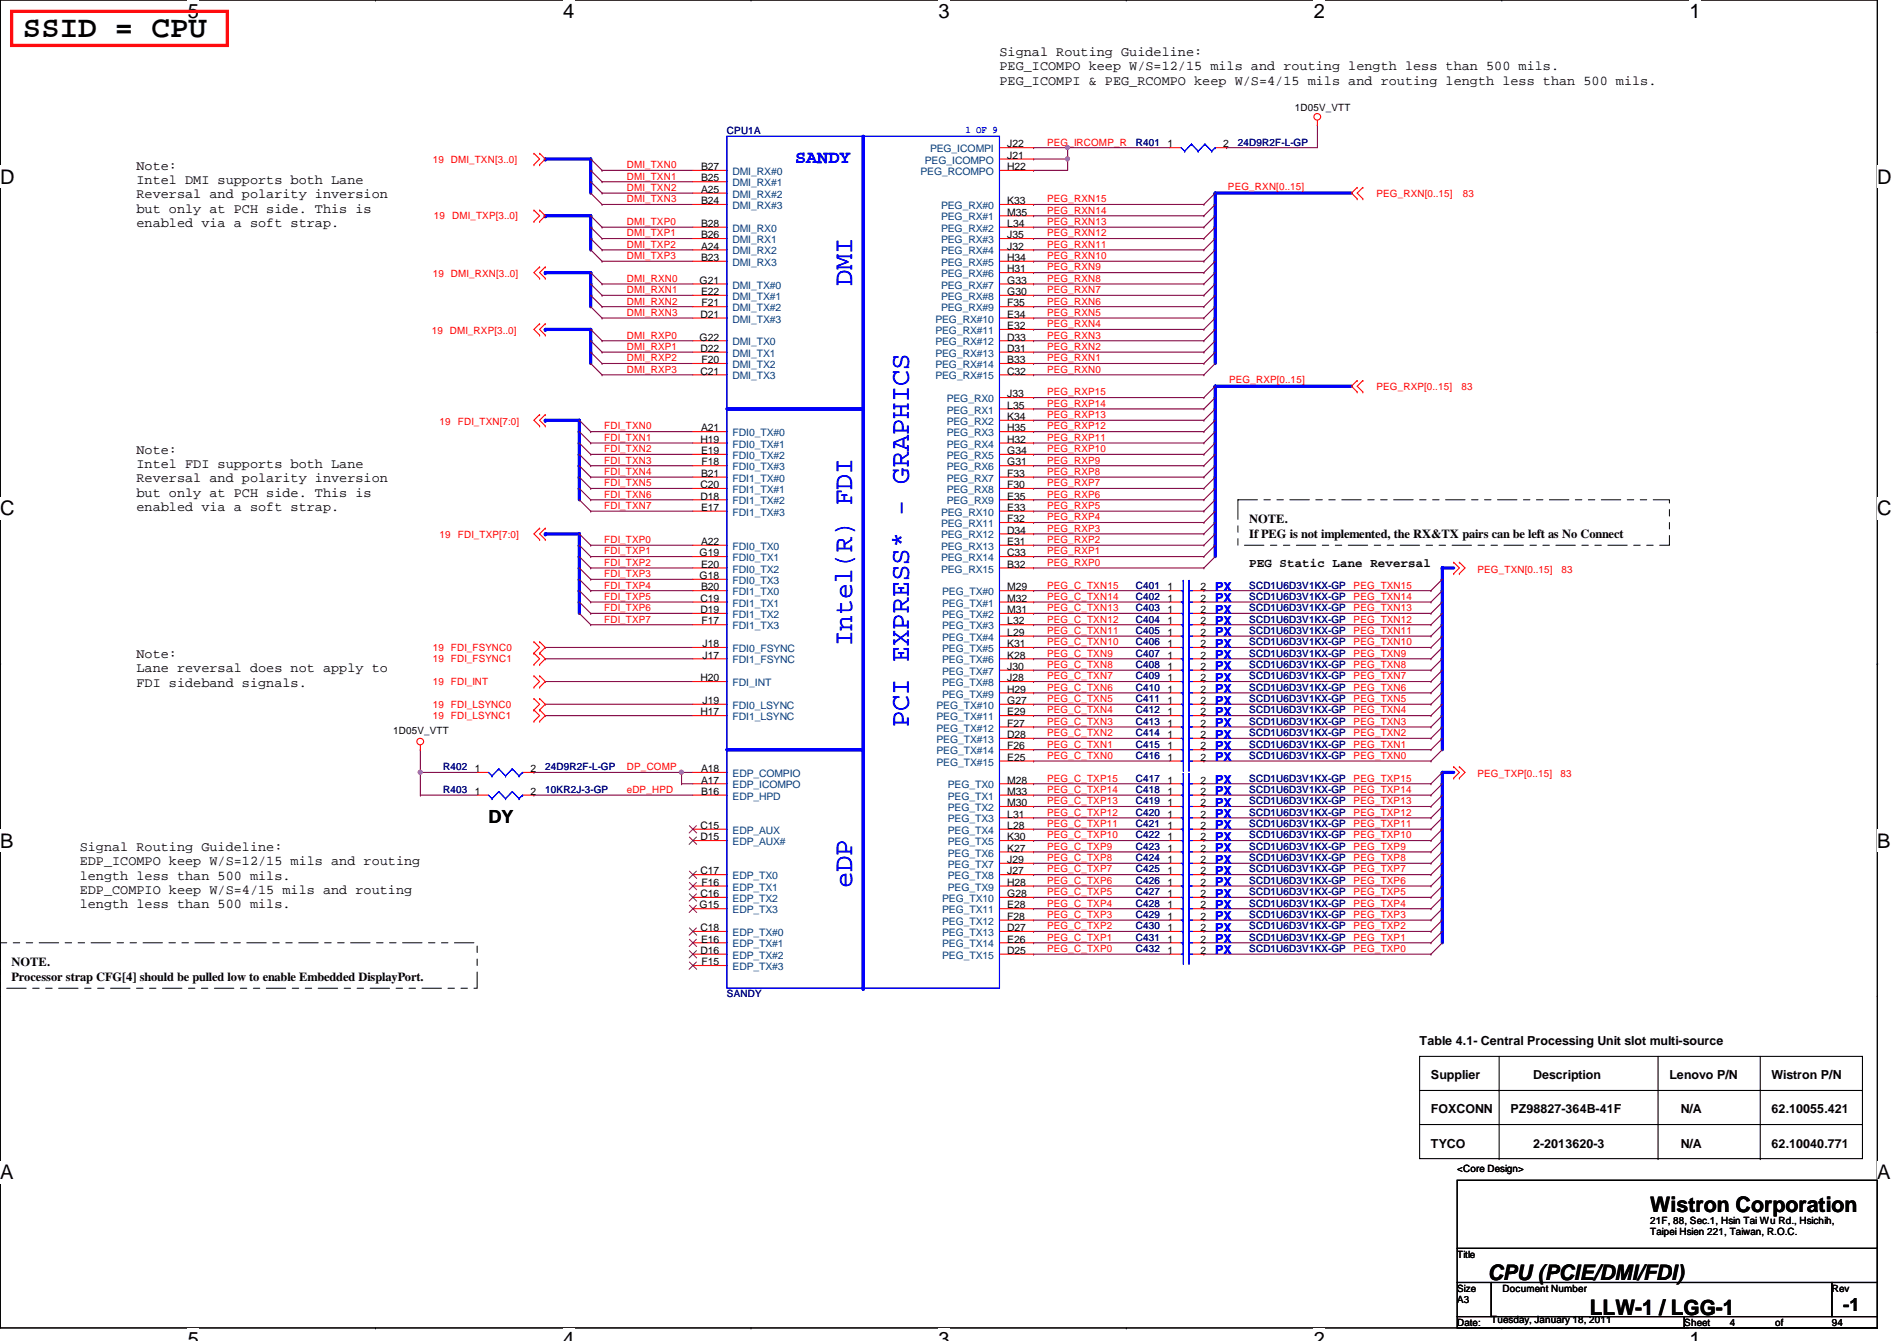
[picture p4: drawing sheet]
<svg xmlns="http://www.w3.org/2000/svg" width="297mm" height="210mm" viewBox="0 0 297 210" stroke-linecap="round" stroke-linejoin="round" font-family="sans-serif">
<defs><g id="words">
<text font-size="4.8" x="3.6" y="5.8">SSID = CPU</text>
<g font-size="4.2" fill="#00f">
<text x="133.4" y="44.8" transform="rotate(-90 133.4 44.8)">DMI</text>
<text x="133.4" y="101.2" transform="rotate(-90 133.4 101.2)">Intel(R) FDI</text>
<text x="142.3" y="113.8" transform="rotate(-90 142.3 113.8)">PCI EXPRESS* - GRAPHICS</text>
<text x="133.4" y="139" transform="rotate(-90 133.4 139)">eDP</text>
</g>
<g font-size="3.3">
<text x="258.4" y="189.7">Wistron Corporation</text>
<text x="233" y="200.4">CPU (PCIE/DMI/FDI)</text>
<text x="249" y="205.8">LLW-1 / LGG-1</text>
</g>
<g font-size="3.1">
<text x="29.4" y="2.8">5</text>
<text x="88.2" y="2.8">4</text>
<text x="147" y="2.8">3</text>
<text x="205.7" y="2.8">2</text>
<text x="264.5" y="2.8">1</text>
<text x="0" y="28.7">D</text>
<text x="294" y="28.7">D</text>
<text x="0" y="80.7">C</text>
<text x="294" y="80.7">C</text>
<text x="0" y="132.7">B</text>
<text x="294" y="132.7">B</text>
<text x="0" y="184.6">A</text>
<text x="294" y="184.6">A</text>
<text x="29.4" y="210.7">5</text>
<text x="88.2" y="210.7">4</text>
<text x="147" y="210.7">3</text>
<text x="205.7" y="210.7">2</text>
<text x="264.5" y="210.7">1</text>
</g>
<text font-size="2.8" fill="#00f" x="124.5" y="25.5">SANDY</text>
<g font-size="2.8">
<text x="76.5" y="128.9">DY</text>
<text x="288.6" y="205.1">-1</text>
</g>
<g font-size="2.1">
<text x="156.5" y="8.8">Signal Routing Guideline:</text>
<text x="156.5" y="11">PEG_ICOMPO keep W/S=12/15 mils and routing length less than 500 mils.</text>
<text x="156.5" y="13.3">PEG_ICOMPI &amp; PEG_RCOMPO keep W/S=4/15 mils and routing length less than 500 mils.</text>
<text x="21.4" y="26.5">Note:</text>
<text x="21.4" y="28.8">Intel DMI supports both Lane</text>
<text x="21.4" y="31">Reversal and polarity inversion</text>
<text x="21.4" y="33.3">but only at PCH side. This is</text>
<text x="21.4" y="35.5">enabled via a soft strap.</text>
<text x="21.4" y="71">Note:</text>
<text x="21.4" y="73.2">Intel FDI supports both Lane</text>
<text x="21.4" y="75.5">Reversal and polarity inversion</text>
<text x="21.4" y="77.7">but only at PCH side. This is</text>
<text x="21.4" y="80">enabled via a soft strap.</text>
<text x="21.4" y="103">Note:</text>
<text x="21.4" y="105.2">Lane reversal does not apply to</text>
<text x="21.4" y="107.5">FDI sideband signals.</text>
<text x="12.5" y="133.2">Signal Routing Guideline:</text>
<text x="12.5" y="135.5">EDP_ICOMPO keep W/S=12/15 mils and routing</text>
<text x="12.5" y="137.7">length less than 500 mils.</text>
<text x="12.5" y="140">EDP_COMPIO keep W/S=4/15 mils and routing</text>
<text x="12.5" y="142.2">length less than 500 mils.</text>
</g>
<g font-size="1.9">
<text x="195.6" y="81.8">NOTE.</text>
<text x="195.6" y="84.2">If PEG is not implemented, the RX&amp;TX pairs can be left as No Connect</text>
<text x="195.6" y="88.7">PEG Static Lane Reversal</text>
<text x="1.8" y="151.2">NOTE.</text>
<text x="1.8" y="153.5">Processor strap CFG[4] should be pulled low to enable Embedded DisplayPort.</text>
<text x="222.3" y="163.6">Table 4.1- Central Processing Unit slot multi-source</text>
<text x="224.1" y="169">Supplier</text>
<text x="240.1" y="169">Description</text>
<text x="261.4" y="169">Lenovo P/N</text>
<text x="277.4" y="169">Wistron P/N</text>
<text x="224.1" y="174.3">FOXCONN</text>
<text x="224.1" y="179.6">TYCO</text>
<text x="236.5" y="174.3">PZ98827-364B-41F</text>
<text x="240.1" y="179.6">2-2013620-3</text>
<text x="263.2" y="174.3">N/A</text>
<text x="263.2" y="179.6">N/A</text>
<text x="277.4" y="174.3">62.10055.421</text>
<text x="277.4" y="179.6">62.10040.771</text>
</g>
<g font-size="1.9" fill="#00f">
<text x="190.3" y="92.5">PX</text>
<text x="190.3" y="94.3">PX</text>
<text x="190.3" y="99.6">PX</text>
<text x="190.3" y="101.4">PX</text>
<text x="190.3" y="96.1">PX</text>
<text x="190.3" y="97.8">PX</text>
<text x="190.3" y="103.2">PX</text>
<text x="190.3" y="104.9">PX</text>
<text x="190.3" y="106.7">PX</text>
<text x="190.3" y="108.5">PX</text>
<text x="190.3" y="110.3">PX</text>
<text x="190.3" y="112.1">PX</text>
<text x="190.3" y="113.8">PX</text>
<text x="190.3" y="115.6">PX</text>
<text x="190.3" y="117.4">PX</text>
<text x="190.3" y="119.2">PX</text>
<text x="190.3" y="122.7">PX</text>
<text x="190.3" y="124.5">PX</text>
<text x="190.3" y="128.1">PX</text>
<text x="190.3" y="129.8">PX</text>
<text x="190.3" y="131.6">PX</text>
<text x="190.3" y="126.3">PX</text>
<text x="190.3" y="133.4">PX</text>
<text x="190.3" y="135.2">PX</text>
<text x="190.3" y="136.9">PX</text>
<text x="190.3" y="138.7">PX</text>
<text x="190.3" y="140.5">PX</text>
<text x="190.3" y="142.3">PX</text>
<text x="190.3" y="147.6">PX</text>
<text x="190.3" y="149.4">PX</text>
<text x="190.3" y="144.1">PX</text>
<text x="190.3" y="145.8">PX</text>
</g>
<g font-size="1.6">
<text x="202.7" y="17.4">1D05V_VTT</text>
<text x="157.7" y="23.1">J22</text>
<text x="182.8" y="23.1">1</text>
<text x="191.5" y="23.1">2</text>
<text x="109.8" y="26.6">B27</text>
<text x="109.8" y="28.4">B25</text>
<text x="157.7" y="24.8">J21</text>
<text x="157.7" y="26.6">H22</text>
<text x="109.8" y="30.2">A25</text>
<text x="109.8" y="32">B24</text>
<text x="109.8" y="35.5">B28</text>
<text x="157.7" y="32">K33</text>
<text x="157.7" y="33.7">M35</text>
<text x="157.7" y="35.5">L34</text>
<text x="109.8" y="37.3">B26</text>
<text x="109.8" y="39.1">A24</text>
<text x="109.8" y="40.9">B23</text>
<text x="157.7" y="37.3">J35</text>
<text x="157.7" y="39.1">J32</text>
<text x="157.7" y="40.9">H34</text>
<text x="109.6" y="44.4">G21</text>
<text x="109.8" y="46.2">E22</text>
<text x="109.9" y="48">F21</text>
<text x="157.7" y="42.6">H31</text>
<text x="157.7" y="44.4">G33</text>
<text x="157.7" y="46.2">G30</text>
<text x="157.7" y="48">F35</text>
<text x="109.6" y="53.3">G22</text>
<text x="109.7" y="49.7">D21</text>
<text x="157.7" y="49.7">E34</text>
<text x="157.7" y="51.5">E32</text>
<text x="157.7" y="53.3">D33</text>
<text x="109.7" y="55.1">D22</text>
<text x="109.7" y="58.6">C21</text>
<text x="109.9" y="56.9">F20</text>
<text x="157.7" y="55.1">D31</text>
<text x="157.7" y="56.9">B33</text>
<text x="157.7" y="58.6">C32</text>
<text x="157.7" y="62.2">J33</text>
<text x="157.7" y="64">L35</text>
<text x="157.7" y="65.7">K34</text>
<text x="109.7" y="69.3">H19</text>
<text x="109.8" y="67.5">A21</text>
<text x="109.8" y="71.1">E19</text>
<text x="157.7" y="67.5">H35</text>
<text x="157.7" y="69.3">H32</text>
<text x="157.7" y="71.1">G34</text>
<text x="109.7" y="76.4">C20</text>
<text x="109.8" y="74.6">B21</text>
<text x="109.9" y="72.9">F18</text>
<text x="157.7" y="72.9">G31</text>
<text x="157.7" y="74.6">F33</text>
<text x="157.7" y="76.4">F30</text>
<text x="109.7" y="78.2">D18</text>
<text x="109.8" y="80">E17</text>
<text x="157.7" y="78.2">E35</text>
<text x="157.7" y="80">E33</text>
<text x="157.7" y="81.7">F32</text>
<text x="157.7" y="83.5">D34</text>
<text x="109.6" y="87.1">G19</text>
<text x="109.8" y="85.3">A22</text>
<text x="109.8" y="88.9">E20</text>
<text x="157.7" y="85.3">E31</text>
<text x="157.7" y="87.1">C33</text>
<text x="157.7" y="88.9">B32</text>
<text x="109.6" y="90.6">G18</text>
<text x="109.7" y="94.2">C19</text>
<text x="109.7" y="96">D19</text>
<text x="109.8" y="92.4">B20</text>
<text x="157.7" y="92.4">M29</text>
<text x="157.7" y="94.2">M32</text>
<text x="157.7" y="96">M31</text>
<text x="182.8" y="92.4">1</text>
<text x="182.8" y="94.2">1</text>
<text x="182.8" y="96">1</text>
<text x="188" y="92.4">2</text>
<text x="188" y="94.2">2</text>
<text x="188" y="96">2</text>
<text x="109.9" y="97.7">F17</text>
<text x="110" y="101.3">J18</text>
<text x="157.7" y="97.7">L32</text>
<text x="157.7" y="99.5">L29</text>
<text x="157.7" y="101.3">K31</text>
<text x="182.8" y="99.5">1</text>
<text x="182.8" y="101.3">1</text>
<text x="182.8" y="97.7">1</text>
<text x="188" y="99.5">2</text>
<text x="188" y="101.3">2</text>
<text x="188" y="97.7">2</text>
<text x="109.7" y="106.6">H20</text>
<text x="110" y="103.1">J17</text>
<text x="157.7" y="103.1">K28</text>
<text x="157.7" y="104.9">J30</text>
<text x="157.7" y="106.6">J28</text>
<text x="182.8" y="103.1">1</text>
<text x="182.8" y="104.9">1</text>
<text x="182.8" y="106.6">1</text>
<text x="188" y="103.1">2</text>
<text x="188" y="104.9">2</text>
<text x="188" y="106.6">2</text>
<text x="109.7" y="112">H17</text>
<text x="110" y="110.2">J19</text>
<text x="157.7" y="108.4">H29</text>
<text x="157.7" y="110.2">G27</text>
<text x="157.7" y="112">E29</text>
<text x="157.7" y="113.7">F27</text>
<text x="182.8" y="108.4">1</text>
<text x="182.8" y="110.2">1</text>
<text x="182.8" y="112">1</text>
<text x="182.8" y="113.7">1</text>
<text x="188" y="108.4">2</text>
<text x="188" y="110.2">2</text>
<text x="188" y="112">2</text>
<text x="188" y="113.7">2</text>
<text x="61.5" y="114.9">1D05V_VTT</text>
<text x="157.7" y="115.5">D28</text>
<text x="157.7" y="117.3">F26</text>
<text x="157.7" y="119.1">E25</text>
<text x="182.8" y="115.5">1</text>
<text x="182.8" y="117.3">1</text>
<text x="182.8" y="119.1">1</text>
<text x="188" y="115.5">2</text>
<text x="188" y="117.3">2</text>
<text x="188" y="119.1">2</text>
<text x="74.4" y="124.4">1</text>
<text x="74.4" y="120.9">1</text>
<text x="83.1" y="124.4">2</text>
<text x="83.1" y="120.9">2</text>
<text x="109.8" y="120.9">A18</text>
<text x="109.8" y="124.4">B16</text>
<text x="109.8" y="122.6">A17</text>
<text x="157.7" y="122.6">M28</text>
<text x="157.7" y="124.4">M33</text>
<text x="182.8" y="122.6">1</text>
<text x="182.8" y="124.4">1</text>
<text x="188" y="122.6">2</text>
<text x="188" y="124.4">2</text>
<text x="109.7" y="129.8">C15</text>
<text x="109.7" y="131.5">D15</text>
<text x="157.7" y="126.2">M30</text>
<text x="157.7" y="128">L31</text>
<text x="157.7" y="129.8">L28</text>
<text x="157.7" y="131.5">K30</text>
<text x="182.8" y="128">1</text>
<text x="182.8" y="129.8">1</text>
<text x="182.8" y="131.5">1</text>
<text x="182.8" y="126.2">1</text>
<text x="188" y="128">2</text>
<text x="188" y="129.8">2</text>
<text x="188" y="131.5">2</text>
<text x="188" y="126.2">2</text>
<text x="109.7" y="136.9">C17</text>
<text x="157.7" y="133.3">K27</text>
<text x="157.7" y="135.1">J29</text>
<text x="157.7" y="136.9">J27</text>
<text x="182.8" y="133.3">1</text>
<text x="182.8" y="135.1">1</text>
<text x="182.8" y="136.9">1</text>
<text x="188" y="133.3">2</text>
<text x="188" y="135.1">2</text>
<text x="188" y="136.9">2</text>
<text x="109.6" y="142.2">G15</text>
<text x="109.7" y="140.4">C16</text>
<text x="109.9" y="138.6">F16</text>
<text x="157.7" y="138.6">H28</text>
<text x="157.7" y="140.4">G28</text>
<text x="157.7" y="142.2">E28</text>
<text x="157.7" y="144">F28</text>
<text x="182.8" y="138.6">1</text>
<text x="182.8" y="140.4">1</text>
<text x="182.8" y="142.2">1</text>
<text x="182.8" y="144">1</text>
<text x="188" y="138.6">2</text>
<text x="188" y="140.4">2</text>
<text x="188" y="142.2">2</text>
<text x="188" y="144">2</text>
<text x="109.7" y="145.8">C18</text>
<text x="109.7" y="149.3">D16</text>
<text x="109.8" y="147.5">E16</text>
<text x="157.7" y="145.8">D27</text>
<text x="157.7" y="147.5">E26</text>
<text x="157.7" y="149.3">D25</text>
<text x="182.8" y="147.5">1</text>
<text x="182.8" y="149.3">1</text>
<text x="182.8" y="145.8">1</text>
<text x="188" y="147.5">2</text>
<text x="188" y="149.3">2</text>
<text x="188" y="145.8">2</text>
<text x="109.9" y="151.1">F15</text>
<text x="228.2" y="183.5">&lt;Core Design&gt;</text>
<text x="258.4" y="191.5">21F, 88, Sec.1, Hsin Tai Wu Rd., Hsichih,</text>
<text x="228.2" y="196.8">Title</text>
<text x="258.4" y="193.3">Taipei Hsien 221, Taiwan, R.O.C.</text>
<text x="228.2" y="202.2">Size</text>
<text x="228.2" y="204">A3</text>
<text x="235.3" y="202.2">Document Number</text>
<text x="286.8" y="202.2">Rev</text>
<text x="228.2" y="207.5">Date:</text>
<text x="233.5" y="207.1">Tuesday, January 18, 2011</text>
<text x="263.7" y="207.5">Sheet</text>
<text x="270.8" y="207.5">4</text>
<text x="278" y="207.5">of</text>
<text x="286.8" y="207.5">94</text>
</g>
<g font-size="1.6" fill="#000080">
<text x="113.8" y="21">CPU1A</text>
<text x="177.8" y="22.8">R401</text>
<text x="193.8" y="22.8">24D9R2F-L-GP</text>
<text x="177.8" y="92.1">C401</text>
<text x="177.8" y="93.9">C402</text>
<text x="177.8" y="95.7">C403</text>
<text x="195.6" y="92.1">SCD1U6D3V1KX-GP</text>
<text x="195.6" y="93.9">SCD1U6D3V1KX-GP</text>
<text x="195.6" y="95.7">SCD1U6D3V1KX-GP</text>
<text x="177.8" y="99.2">C405</text>
<text x="177.8" y="101">C406</text>
<text x="177.8" y="97.5">C404</text>
<text x="195.6" y="99.2">SCD1U6D3V1KX-GP</text>
<text x="195.6" y="101">SCD1U6D3V1KX-GP</text>
<text x="195.6" y="97.5">SCD1U6D3V1KX-GP</text>
<text x="177.8" y="102.8">C407</text>
<text x="177.8" y="104.6">C408</text>
<text x="177.8" y="106.3">C409</text>
<text x="195.6" y="102.8">SCD1U6D3V1KX-GP</text>
<text x="195.6" y="104.6">SCD1U6D3V1KX-GP</text>
<text x="195.6" y="106.3">SCD1U6D3V1KX-GP</text>
<text x="177.8" y="108.1">C410</text>
<text x="177.8" y="109.9">C411</text>
<text x="177.8" y="111.7">C412</text>
<text x="177.8" y="113.5">C413</text>
<text x="195.6" y="108.1">SCD1U6D3V1KX-GP</text>
<text x="195.6" y="109.9">SCD1U6D3V1KX-GP</text>
<text x="195.6" y="111.7">SCD1U6D3V1KX-GP</text>
<text x="195.6" y="113.5">SCD1U6D3V1KX-GP</text>
<text x="177.8" y="115.2">C414</text>
<text x="177.8" y="117">C415</text>
<text x="177.8" y="118.8">C416</text>
<text x="195.6" y="115.2">SCD1U6D3V1KX-GP</text>
<text x="195.6" y="117">SCD1U6D3V1KX-GP</text>
<text x="195.6" y="118.8">SCD1U6D3V1KX-GP</text>
<text x="69.4" y="124.1">R403</text>
<text x="69.4" y="120.6">R402</text>
<text x="85.4" y="124.1">10KR2J-3-GP</text>
<text x="85.4" y="120.6">24D9R2F-L-GP</text>
<text x="177.8" y="122.3">C417</text>
<text x="177.8" y="124.1">C418</text>
<text x="177.8" y="125.9">C419</text>
<text x="195.6" y="122.3">SCD1U6D3V1KX-GP</text>
<text x="195.6" y="124.1">SCD1U6D3V1KX-GP</text>
<text x="195.6" y="125.9">SCD1U6D3V1KX-GP</text>
<text x="177.8" y="127.7">C420</text>
<text x="177.8" y="129.5">C421</text>
<text x="177.8" y="131.2">C422</text>
<text x="195.6" y="127.7">SCD1U6D3V1KX-GP</text>
<text x="195.6" y="129.5">SCD1U6D3V1KX-GP</text>
<text x="195.6" y="131.2">SCD1U6D3V1KX-GP</text>
<text x="177.8" y="133">C423</text>
<text x="177.8" y="134.8">C424</text>
<text x="177.8" y="136.6">C425</text>
<text x="195.6" y="133">SCD1U6D3V1KX-GP</text>
<text x="195.6" y="134.8">SCD1U6D3V1KX-GP</text>
<text x="195.6" y="136.6">SCD1U6D3V1KX-GP</text>
<text x="177.8" y="138.3">C426</text>
<text x="177.8" y="140.1">C427</text>
<text x="177.8" y="141.9">C428</text>
<text x="177.8" y="143.7">C429</text>
<text x="195.6" y="138.3">SCD1U6D3V1KX-GP</text>
<text x="195.6" y="140.1">SCD1U6D3V1KX-GP</text>
<text x="195.6" y="141.9">SCD1U6D3V1KX-GP</text>
<text x="195.6" y="143.7">SCD1U6D3V1KX-GP</text>
<text x="177.8" y="147.2">C431</text>
<text x="177.8" y="149">C432</text>
<text x="177.8" y="145.5">C430</text>
<text x="195.6" y="147.2">SCD1U6D3V1KX-GP</text>
<text x="195.6" y="149">SCD1U6D3V1KX-GP</text>
<text x="195.6" y="145.5">SCD1U6D3V1KX-GP</text>
<text x="113.8" y="156.1">SANDY</text>
</g>
<g font-size="1.6" fill="#004080">
<text x="145.6" y="23.8">PEG_ICOMPI</text>
<text x="114.7" y="27.4">DMI_RX#0</text>
<text x="114.7" y="29.2">DMI_RX#1</text>
<text x="144.1" y="27.4">PEG_RCOMPO</text>
<text x="144.8" y="25.6">PEG_ICOMPO</text>
<text x="114.7" y="30.9">DMI_RX#2</text>
<text x="114.7" y="32.7">DMI_RX#3</text>
<text x="147.4" y="32.7">PEG_RX#0</text>
<text x="147.4" y="34.5">PEG_RX#1</text>
<text x="114.7" y="36.3">DMI_RX0</text>
<text x="114.7" y="38.1">DMI_RX1</text>
<text x="114.7" y="39.8">DMI_RX2</text>
<text x="114.7" y="41.6">DMI_RX3</text>
<text x="147.4" y="36.3">PEG_RX#2</text>
<text x="147.4" y="38.1">PEG_RX#3</text>
<text x="147.4" y="39.8">PEG_RX#4</text>
<text x="147.4" y="41.6">PEG_RX#5</text>
<text x="114.7" y="45.2">DMI_TX#0</text>
<text x="114.7" y="46.9">DMI_TX#1</text>
<text x="147.4" y="43.4">PEG_RX#6</text>
<text x="147.4" y="45.2">PEG_RX#7</text>
<text x="147.4" y="46.9">PEG_RX#8</text>
<text x="114.7" y="48.7">DMI_TX#2</text>
<text x="114.7" y="50.5">DMI_TX#3</text>
<text x="146.5" y="50.5">PEG_RX#10</text>
<text x="146.5" y="52.3">PEG_RX#11</text>
<text x="147.4" y="48.7">PEG_RX#9</text>
<text x="114.7" y="54.1">DMI_TX0</text>
<text x="114.7" y="55.8">DMI_TX1</text>
<text x="114.7" y="59.4">DMI_TX3</text>
<text x="114.7" y="57.6">DMI_TX2</text>
<text x="146.5" y="54.1">PEG_RX#12</text>
<text x="146.5" y="55.8">PEG_RX#13</text>
<text x="146.5" y="57.6">PEG_RX#14</text>
<text x="146.5" y="59.4">PEG_RX#15</text>
<text x="148.2" y="62.9">PEG_RX0</text>
<text x="148.2" y="64.7">PEG_RX1</text>
<text x="114.7" y="68.3">FDI0_TX#0</text>
<text x="114.7" y="70.1">FDI0_TX#1</text>
<text x="114.7" y="71.8">FDI0_TX#2</text>
<text x="148.2" y="66.5">PEG_RX2</text>
<text x="148.2" y="68.3">PEG_RX3</text>
<text x="148.2" y="70.1">PEG_RX4</text>
<text x="148.2" y="71.8">PEG_RX5</text>
<text x="114.7" y="73.6">FDI0_TX#3</text>
<text x="114.7" y="75.4">FDI1_TX#0</text>
<text x="114.7" y="77.2">FDI1_TX#1</text>
<text x="148.2" y="73.6">PEG_RX6</text>
<text x="148.2" y="75.4">PEG_RX7</text>
<text x="148.2" y="77.2">PEG_RX8</text>
<text x="114.7" y="79">FDI1_TX#2</text>
<text x="114.7" y="80.7">FDI1_TX#3</text>
<text x="147.4" y="80.7">PEG_RX10</text>
<text x="147.4" y="82.5">PEG_RX11</text>
<text x="148.2" y="79">PEG_RX9</text>
<text x="114.7" y="86.1">FDI0_TX0</text>
<text x="114.7" y="87.8">FDI0_TX1</text>
<text x="114.7" y="89.6">FDI0_TX2</text>
<text x="147.4" y="84.3">PEG_RX12</text>
<text x="147.4" y="86.1">PEG_RX13</text>
<text x="147.4" y="87.8">PEG_RX14</text>
<text x="147.4" y="89.6">PEG_RX15</text>
<text x="114.7" y="91.4">FDI0_TX3</text>
<text x="114.7" y="93.2">FDI1_TX0</text>
<text x="114.7" y="95">FDI1_TX1</text>
<text x="147.5" y="93.2">PEG_TX#0</text>
<text x="147.5" y="95">PEG_TX#1</text>
<text x="114.7" y="96.7">FDI1_TX2</text>
<text x="114.7" y="98.5">FDI1_TX3</text>
<text x="147.5" y="96.7">PEG_TX#2</text>
<text x="147.5" y="98.5">PEG_TX#3</text>
<text x="147.5" y="100.3">PEG_TX#4</text>
<text x="114.7" y="102.1">FDI0_FSYNC</text>
<text x="114.7" y="103.8">FDI1_FSYNC</text>
<text x="114.7" y="107.4">FDI_INT</text>
<text x="147.5" y="102.1">PEG_TX#5</text>
<text x="147.5" y="103.8">PEG_TX#6</text>
<text x="147.5" y="105.6">PEG_TX#7</text>
<text x="147.5" y="107.4">PEG_TX#8</text>
<text x="114.7" y="111">FDI0_LSYNC</text>
<text x="114.7" y="112.7">FDI1_LSYNC</text>
<text x="146.6" y="111">PEG_TX#10</text>
<text x="146.6" y="112.7">PEG_TX#11</text>
<text x="147.5" y="109.2">PEG_TX#9</text>
<text x="146.6" y="114.5">PEG_TX#12</text>
<text x="146.6" y="116.3">PEG_TX#13</text>
<text x="146.6" y="118.1">PEG_TX#14</text>
<text x="146.6" y="119.8">PEG_TX#15</text>
<text x="114.7" y="121.6">EDP_COMPIO</text>
<text x="114.7" y="125.2">EDP_HPD</text>
<text x="114.7" y="123.4">EDP_ICOMPO</text>
<text x="148.4" y="123.4">PEG_TX0</text>
<text x="148.4" y="125.2">PEG_TX1</text>
<text x="114.7" y="130.5">EDP_AUX</text>
<text x="148.4" y="127">PEG_TX2</text>
<text x="148.4" y="128.7">PEG_TX3</text>
<text x="148.4" y="130.5">PEG_TX4</text>
<text x="114.7" y="132.3">EDP_AUX#</text>
<text x="114.7" y="137.6">EDP_TX0</text>
<text x="148.4" y="132.3">PEG_TX5</text>
<text x="148.4" y="134.1">PEG_TX6</text>
<text x="148.4" y="135.8">PEG_TX7</text>
<text x="148.4" y="137.6">PEG_TX8</text>
<text x="114.7" y="139.4">EDP_TX1</text>
<text x="114.7" y="141.2">EDP_TX2</text>
<text x="114.7" y="143">EDP_TX3</text>
<text x="147.5" y="141.2">PEG_TX10</text>
<text x="147.5" y="143">PEG_TX11</text>
<text x="148.4" y="139.4">PEG_TX9</text>
<text x="114.7" y="146.5">EDP_TX#0</text>
<text x="114.7" y="148.3">EDP_TX#1</text>
<text x="147.5" y="144.7">PEG_TX12</text>
<text x="147.5" y="146.5">PEG_TX13</text>
<text x="147.5" y="148.3">PEG_TX14</text>
<text x="114.7" y="150.1">EDP_TX#2</text>
<text x="114.7" y="151.8">EDP_TX#3</text>
<text x="147.5" y="150.1">PEG_TX15</text>
</g>
<text font-size="1.6" fill="#00f" x="151.2" y="20.8">1 OF 9</text>
<g font-size="1.6" fill="#f00">
<text x="164" y="22.8">PEG_IRCOMP_R</text>
<text x="67.8" y="25.4">19 DMI_TXN[3..0]</text>
<text x="98.2" y="26.3">DMI_TXN0</text>
<text x="98.2" y="28.1">DMI_TXN1</text>
<text x="98.2" y="29.9">DMI_TXN2</text>
<text x="192.3" y="29.7">PEG_RXN[0..15]</text>
<text x="67.9" y="34.3">19</text>
<text x="70.8" y="34.3">DMI_TXP[3..0]</text>
<text x="98.2" y="31.7">DMI_TXN3</text>
<text x="98.2" y="35.2">DMI_TXP0</text>
<text x="164" y="31.7">PEG_RXN15</text>
<text x="164" y="33.4">PEG_RXN14</text>
<text x="164" y="35.2">PEG_RXN13</text>
<text x="215.5" y="30.8">PEG_RXN[0..15]</text>
<text x="229.1" y="30.8">83</text>
<text x="98.2" y="37">DMI_TXP1</text>
<text x="98.2" y="38.8">DMI_TXP2</text>
<text x="98.2" y="40.6">DMI_TXP3</text>
<text x="164" y="37">PEG_RXN12</text>
<text x="164" y="38.8">PEG_RXN11</text>
<text x="164" y="40.6">PEG_RXN10</text>
<text x="67.8" y="43.4">19 DMI_RXN[3..0]</text>
<text x="98.2" y="44.1">DMI_RXN0</text>
<text x="98.2" y="45.9">DMI_RXN1</text>
<text x="98.2" y="47.7">DMI_RXN2</text>
<text x="164" y="42.3">PEG_RXN9</text>
<text x="164" y="44.1">PEG_RXN8</text>
<text x="164" y="45.9">PEG_RXN7</text>
<text x="164" y="47.7">PEG_RXN6</text>
<text x="67.6" y="52.3">19 DMI_RXP[3..0]</text>
<text x="98.2" y="49.4">DMI_RXN3</text>
<text x="98.2" y="53">DMI_RXP0</text>
<text x="164" y="49.4">PEG_RXN5</text>
<text x="164" y="51.2">PEG_RXN4</text>
<text x="164" y="53">PEG_RXN3</text>
<text x="98.2" y="54.8">DMI_RXP1</text>
<text x="98.2" y="56.6">DMI_RXP2</text>
<text x="98.2" y="58.3">DMI_RXP3</text>
<text x="164" y="54.8">PEG_RXN2</text>
<text x="164" y="56.6">PEG_RXN1</text>
<text x="164" y="58.3">PEG_RXN0</text>
<text x="192.4" y="59.9">PEG_RXP[0..15]</text>
<text x="164" y="61.9">PEG_RXP15</text>
<text x="164" y="63.7">PEG_RXP14</text>
<text x="164" y="65.4">PEG_RXP13</text>
<text x="215.5" y="61">PEG_RXP[0..15]</text>
<text x="228.9" y="61">83</text>
<text x="68.8" y="66.5">19</text>
<text x="71.7" y="66.5">FDI_TXN[7:0]</text>
<text x="94.6" y="67.2">FDI_TXN0</text>
<text x="94.6" y="69">FDI_TXN1</text>
<text x="94.6" y="70.8">FDI_TXN2</text>
<text x="164" y="67.2">PEG_RXP12</text>
<text x="164" y="69">PEG_RXP11</text>
<text x="164" y="70.8">PEG_RXP10</text>
<text x="94.6" y="72.6">FDI_TXN3</text>
<text x="94.6" y="74.3">FDI_TXN4</text>
<text x="94.6" y="76.1">FDI_TXN5</text>
<text x="94.6" y="77.9">FDI_TXN6</text>
<text x="164" y="72.6">PEG_RXP9</text>
<text x="164" y="74.3">PEG_RXP8</text>
<text x="164" y="76.1">PEG_RXP7</text>
<text x="164" y="77.9">PEG_RXP6</text>
<text x="94.6" y="79.7">FDI_TXN7</text>
<text x="164" y="79.7">PEG_RXP5</text>
<text x="164" y="81.4">PEG_RXP4</text>
<text x="164" y="83.2">PEG_RXP3</text>
<text x="68.8" y="84.3">19</text>
<text x="71.7" y="84.3">FDI_TXP[7:0]</text>
<text x="94.6" y="85">FDI_TXP0</text>
<text x="94.6" y="86.8">FDI_TXP1</text>
<text x="94.6" y="88.6">FDI_TXP2</text>
<text x="164" y="85">PEG_RXP2</text>
<text x="164" y="86.8">PEG_RXP1</text>
<text x="164" y="88.6">PEG_RXP0</text>
<text x="231.3" y="89.6">PEG_TXN[0..15]</text>
<text x="244.5" y="89.6">83</text>
<text x="94.6" y="92.1">FDI_TXP4</text>
<text x="94.6" y="93.9">FDI_TXP5</text>
<text x="94.6" y="95.7">FDI_TXP6</text>
<text x="94.6" y="90.3">FDI_TXP3</text>
<text x="164" y="92.1">PEG_C_TXN15</text>
<text x="164" y="93.9">PEG_C_TXN14</text>
<text x="164" y="95.7">PEG_C_TXN13</text>
<text x="212" y="95.7">PEG_TXN13</text>
<text x="212" y="93.9">PEG_TXN14</text>
<text x="212" y="92.1">PEG_TXN15</text>
<text x="67.8" y="101.9">19 FDI_FSYNC0</text>
<text x="94.6" y="97.5">FDI_TXP7</text>
<text x="164" y="101">PEG_C_TXN10</text>
<text x="164" y="97.5">PEG_C_TXN12</text>
<text x="164" y="99.2">PEG_C_TXN11</text>
<text x="212" y="101">PEG_TXN10</text>
<text x="212" y="99.2">PEG_TXN11</text>
<text x="212" y="97.5">PEG_TXN12</text>
<text x="67.8" y="103.7">19 FDI_FSYNC1</text>
<text x="67.8" y="107.2">19 FDI_INT</text>
<text x="164" y="106.3">PEG_C_TXN7</text>
<text x="164" y="102.8">PEG_C_TXN9</text>
<text x="164" y="104.6">PEG_C_TXN8</text>
<text x="212" y="106.3">PEG_TXN7</text>
<text x="212" y="104.6">PEG_TXN8</text>
<text x="212" y="102.8">PEG_TXN9</text>
<text x="67.8" y="110.8">19 FDI_LSYNC0</text>
<text x="67.8" y="112.6">19 FDI_LSYNC1</text>
<text x="164" y="113.5">PEG_C_TXN3</text>
<text x="164" y="109.9">PEG_C_TXN5</text>
<text x="164" y="111.7">PEG_C_TXN4</text>
<text x="164" y="108.1">PEG_C_TXN6</text>
<text x="212" y="113.5">PEG_TXN3</text>
<text x="212" y="111.7">PEG_TXN4</text>
<text x="212" y="109.9">PEG_TXN5</text>
<text x="212" y="108.1">PEG_TXN6</text>
<text x="164" y="118.8">PEG_C_TXN0</text>
<text x="164" y="115.2">PEG_C_TXN2</text>
<text x="164" y="117">PEG_C_TXN1</text>
<text x="212" y="118.8">PEG_TXN0</text>
<text x="212" y="117">PEG_TXN1</text>
<text x="212" y="115.2">PEG_TXN2</text>
<text x="98.2" y="120.6">DP_COMP</text>
<text x="98.2" y="124.1">eDP_HPD</text>
<text x="164" y="122.3">PEG_C_TXP15</text>
<text x="164" y="124.1">PEG_C_TXP14</text>
<text x="164" y="125.9">PEG_C_TXP13</text>
<text x="212" y="122.3">PEG_TXP15</text>
<text x="212" y="124.1">PEG_TXP14</text>
<text x="212" y="125.9">PEG_TXP13</text>
<text x="231.3" y="121.6">PEG_TXP[0..15]</text>
<text x="244.3" y="121.6">83</text>
<text x="164" y="131.2">PEG_C_TXP10</text>
<text x="164" y="127.7">PEG_C_TXP12</text>
<text x="164" y="129.5">PEG_C_TXP11</text>
<text x="212" y="127.7">PEG_TXP12</text>
<text x="212" y="129.5">PEG_TXP11</text>
<text x="212" y="131.2">PEG_TXP10</text>
<text x="164" y="136.6">PEG_C_TXP7</text>
<text x="164" y="133">PEG_C_TXP9</text>
<text x="164" y="134.8">PEG_C_TXP8</text>
<text x="212" y="133">PEG_TXP9</text>
<text x="212" y="134.8">PEG_TXP8</text>
<text x="212" y="136.6">PEG_TXP7</text>
<text x="164" y="143.7">PEG_C_TXP3</text>
<text x="164" y="140.1">PEG_C_TXP5</text>
<text x="164" y="141.9">PEG_C_TXP4</text>
<text x="164" y="138.3">PEG_C_TXP6</text>
<text x="212" y="138.3">PEG_TXP6</text>
<text x="212" y="140.1">PEG_TXP5</text>
<text x="212" y="141.9">PEG_TXP4</text>
<text x="212" y="143.7">PEG_TXP3</text>
<text x="164" y="149">PEG_C_TXP0</text>
<text x="164" y="145.5">PEG_C_TXP2</text>
<text x="164" y="147.2">PEG_C_TXP1</text>
<text x="212" y="145.5">PEG_TXP2</text>
<text x="212" y="147.2">PEG_TXP1</text>
<text x="212" y="149">PEG_TXP0</text>
</g>
</g></defs>
<path d="M0 0h294v207.9h-294z" fill="none" stroke="#000" stroke-width=".17"/>
<g fill="#fff">
<path d="M29.4 0h1.8v3.5h-1.8z"/>
<path d="M29.4 207.9h1.8v2h-1.8z"/>
</g>
<path d="M58.8 0h.1M58.8 207.9h.1" fill="none" stroke="#000" stroke-width=".17"/>
<g fill="#fff">
<path d="M88.2 0h1.7v3.5h-1.7z"/>
<path d="M88.2 207.9h1.7v2h-1.7z"/>
</g>
<path d="M117.6 0h.1M117.6 207.9h.1" fill="none" stroke="#000" stroke-width=".17"/>
<g fill="#fff">
<path d="M147 0h1.7v3.5h-1.7z"/>
<path d="M147 207.9h1.7v2h-1.7z"/>
</g>
<path d="M176.4 0h.1M176.4 207.9h.1" fill="none" stroke="#000" stroke-width=".17"/>
<g fill="#fff">
<path d="M205.7 0h1.8v3.5h-1.8z"/>
<path d="M205.7 207.9h1.8v2h-1.8z"/>
</g>
<path d="M235.2 0h.1M235.2 207.9h.1" fill="none" stroke="#000" stroke-width=".17"/>
<g fill="#fff">
<path d="M264.5 0h1.8v3.5h-1.8z"/>
<path d="M264.5 207.9h1.8v2h-1.8z"/>
<path d="M0 26h2.3v3.4h-2.3z"/>
<path d="M294 26h2.2v3.4h-2.2z"/>
<path d="M0 77.9h2.3v3.5h-2.3z"/>
<path d="M294 77.9h2.2v3.5h-2.2z"/>
</g>
<path d="M0 51.9h.1M294 51.9h.1" fill="none" stroke="#000" stroke-width=".17"/>
<g fill="#fff">
<path d="M0 129.9h2.1v3.4h-2.1z"/>
<path d="M294 129.9h2v3.4h-2z"/>
</g>
<path d="M0 103.9h.1M294 103.9h.1" fill="none" stroke="#000" stroke-width=".17"/>
<path d="M0 103.9h.1M294 103.9h.1" fill="none" stroke="#000" stroke-width=".16"/>
<g fill="#fff">
<path d="M0 181.8h2.1v3.5h-2.1z"/>
<path d="M294 181.8h2v3.5h-2z"/>
</g>
<path d="M0 155.9h.1M294 155.9h.1" fill="none" stroke="#000" stroke-width=".17"/>
<path d="M225.8 88.9h1.8" fill="none" stroke="#00f" stroke-width=".51"/>
<circle cx="225.8" cy="88.9" r=".25" fill="#00f"/>
<g fill="none" stroke="#800040" stroke-width=".17">
<path d="M161.8 23.1h.1M161.8 23.1h5.4M167.2 24.9h.1M167.2 24.9v1.8M161.8 92.5h.1M161.8 97.8h.1M161.8 94.2h.1M161.8 99.6h.1M161.8 96h.1M161.8 92.5h21.4M161.8 97.8h21.4M161.8 94.2h21.4"/>
<path d="M161.8 99.6h21.4M161.8 96h21.4M161.8 113.8h.1M161.8 101.3h.1M161.8 110.2h.1M161.8 119.1h.1M161.8 106.7h.1M161.8 115.6h.1M161.8 103.1h.1M161.8 112h.1M161.8 108.5h.1M161.8 117.3h.1"/>
<path d="M161.8 104.9h.1M161.8 113.8h21.4M161.8 101.3h21.4M161.8 110.2h21.4M161.8 119.1h21.4M161.8 106.7h21.4M161.8 115.6h21.4M161.8 103.1h21.4M161.8 112h21.4M161.8 108.5h21.4M161.8 117.3h21.4M161.8 104.9h21.4"/>
</g>
<circle cx="167.1" cy="24.9" r=".32" fill="#f0f"/>
<circle cx="167.1" cy="24.9" r=".32" fill="none" stroke="#f0f" stroke-width=".17"/>
<g fill="none" stroke="#800040" stroke-width=".17">
<path d="M161.8 24.9h.1M161.8 26.7h.1M161.8 24.9h5.4M161.8 26.7h5.4M161.8 49.8h.1M161.8 51.6h.1M161.8 53.3h.1M161.8 55.1h.1M161.8 56.9h.1M161.8 58.7h.1M161.8 49.8h26.7M161.8 51.6h26.7"/>
<path d="M161.8 53.3h26.7M161.8 55.1h26.7M161.8 56.9h26.7M161.8 58.7h26.7M161.8 80h.1M161.8 81.8h.1M161.8 83.6h.1M161.8 85.3h.1M161.8 87.1h.1M161.8 80h26.7M161.8 81.8h26.7M161.8 83.6h26.7"/>
<path d="M161.8 85.3h26.7M161.8 87.1h26.7"/>
</g>
<path d="M190.3 30.2h21.3" fill="none" stroke="#00f" stroke-width=".51"/>
<circle cx="190.3" cy="30.2" r=".25" fill="#00f"/>
<g fill="none" stroke="#800040" stroke-width=".17">
<path d="M161.8 32h.1M161.8 33.8h.1M161.8 35.6h.1M161.8 37.3h.1M161.8 39.1h.1M161.8 32h26.7M161.8 33.8h26.7M161.8 35.6h26.7M161.8 37.3h26.7M161.8 39.1h26.7M161.8 40.9h.1M161.8 42.7h.1"/>
<path d="M161.8 44.4h.1M161.8 40.9h26.7M161.8 42.7h26.7M161.8 44.4h26.7M161.8 62.2h.1M161.8 64h.1M161.8 65.8h.1M161.8 67.6h.1M161.8 69.3h.1M161.8 71.1h.1M161.8 72.9h.1M161.8 74.7h.1"/>
<path d="M161.8 76.5h.1M161.8 62.2h26.7M161.8 64h26.7M161.8 65.8h26.7M161.8 67.6h26.7M161.8 69.3h26.7M161.8 71.1h26.7M161.8 72.9h26.7M161.8 74.7h26.7M161.8 76.5h26.7M161.8 88.9h.1M161.8 88.9h26.7"/>
</g>
<path d="M190.3 60.5h21.3" fill="none" stroke="#00f" stroke-width=".51"/>
<circle cx="190.3" cy="60.5" r=".25" fill="#00f"/>
<path d="M161.8 46.2h.1M161.8 48h.1M161.8 46.2h26.7M161.8 48h26.7M161.8 78.2h.1M161.8 78.2h26.7" fill="none" stroke="#800040" stroke-width=".17"/>
<path d="M190.3 55.1v1.8" fill="none" stroke="#00f" stroke-width=".51"/>
<circle cx="190.3" cy="55.1" r=".25" fill="#00f"/>
<path d="M225.8 96v1.8" fill="none" stroke="#00f" stroke-width=".51"/>
<circle cx="225.8" cy="96" r=".25" fill="#00f"/>
<path d="M167.2 23.1h.1M167.2 23.1h16" fill="none" stroke="#800040" stroke-width=".17"/>
<circle cx="167.1" cy="23.1" r=".32" fill="#f0f"/>
<circle cx="167.1" cy="23.1" r=".32" fill="none" stroke="#f0f" stroke-width=".17"/>
<g fill="none" stroke="#800040" stroke-width=".17">
<path d="M188.5 99.6h.1M188.5 97.8h.1M188.5 96h.1M188.5 94.2h.1M188.5 92.5h.1M188.5 99.6h35.6M188.5 97.8h35.6M188.5 96h35.6M188.5 94.2h35.6M188.5 92.5h35.6M188.5 119.1h.1M188.5 117.3h.1"/>
<path d="M188.5 115.6h.1M188.5 113.8h.1M188.5 112h.1M188.5 110.2h.1M188.5 108.5h.1M188.5 106.7h.1M188.5 104.9h.1M188.5 103.1h.1M188.5 101.3h.1M188.5 119.1h35.6M188.5 117.3h35.6M188.5 115.6h35.6"/>
<path d="M188.5 113.8h35.6M188.5 112h35.6M188.5 110.2h35.6M188.5 108.5h35.6M188.5 106.7h35.6M188.5 104.9h35.6M188.5 103.1h35.6M188.5 101.3h35.6M161.8 122.7h.1M161.8 131.6h.1M161.8 128h.1M161.8 136.9h.1"/>
<path d="M161.8 124.5h.1M161.8 133.3h.1M161.8 129.8h.1M161.8 138.7h.1M161.8 126.2h.1M161.8 135.1h.1M161.8 122.7h21.4M161.8 131.6h21.4M161.8 128h21.4M161.8 136.9h21.4M161.8 124.5h21.4M161.8 133.3h21.4"/>
<path d="M161.8 129.8h21.4M161.8 138.7h21.4M161.8 126.2h21.4M161.8 135.1h21.4M188.5 122.7h.1M188.5 124.5h.1M188.5 126.2h.1M188.5 128h.1M188.5 129.8h.1M188.5 131.6h.1M188.5 133.3h.1M188.5 135.1h.1"/>
<path d="M188.5 136.9h.1M188.5 138.7h.1M188.5 122.7h35.6M188.5 131.6h35.6M188.5 128h35.6M188.5 136.9h35.6M188.5 124.5h35.6M188.5 133.3h35.6M188.5 129.8h35.6M188.5 138.7h35.6M188.5 126.2h35.6M188.5 135.1h35.6"/>
<path d="M161.8 144h.1M161.8 140.5h.1M161.8 149.4h.1M161.8 145.8h.1M161.8 142.2h.1M161.8 147.6h.1M161.8 144h21.4M161.8 140.5h21.4M161.8 149.4h21.4M161.8 145.8h21.4M161.8 142.2h21.4M161.8 147.6h21.4"/>
<path d="M188.5 140.5h.1M188.5 142.2h.1M188.5 144h.1M188.5 145.8h.1M188.5 147.6h.1M188.5 149.4h.1M188.5 144h35.6M188.5 140.5h35.6M188.5 149.4h35.6M188.5 145.8h35.6M188.5 142.2h35.6M188.5 147.6h35.6"/>
</g>
<path d="M225.8 115.6v1.7" fill="none" stroke="#00f" stroke-width=".51"/>
<circle cx="225.8" cy="115.6" r=".25" fill="#00f"/>
<path d="M190.3 32v1.8" fill="none" stroke="#00f" stroke-width=".51"/>
<circle cx="190.3" cy="32" r=".25" fill="#00f"/>
<path d="M190.3 40.9v1.8" fill="none" stroke="#00f" stroke-width=".51"/>
<circle cx="190.3" cy="40.9" r=".25" fill="#00f"/>
<path d="M190.3 85.3v1.8" fill="none" stroke="#00f" stroke-width=".51"/>
<circle cx="190.3" cy="85.3" r=".25" fill="#00f"/>
<path d="M190.3 81.8v1.8" fill="none" stroke="#00f" stroke-width=".51"/>
<circle cx="190.3" cy="81.8" r=".25" fill="#00f"/>
<path d="M190.3 71.1v1.8" fill="none" stroke="#00f" stroke-width=".51"/>
<circle cx="190.3" cy="71.1" r=".25" fill="#00f"/>
<path d="M225.8 92.5v1.7" fill="none" stroke="#00f" stroke-width=".51"/>
<circle cx="225.8" cy="92.5" r=".25" fill="#00f"/>
<path d="M225.8 112v1.8" fill="none" stroke="#00f" stroke-width=".51"/>
<circle cx="225.8" cy="112" r=".25" fill="#00f"/>
<path d="M225.8 99.6v1.7" fill="none" stroke="#00f" stroke-width=".51"/>
<circle cx="225.8" cy="99.6" r=".25" fill="#00f"/>
<path d="M225.8 106.7v1.8" fill="none" stroke="#00f" stroke-width=".51"/>
<circle cx="225.8" cy="106.7" r=".25" fill="#00f"/>
<path d="M190.3 37.3v1.8" fill="none" stroke="#00f" stroke-width=".51"/>
<circle cx="190.3" cy="37.3" r=".25" fill="#00f"/>
<path d="M190.3 46.2v1.8" fill="none" stroke="#00f" stroke-width=".51"/>
<circle cx="190.3" cy="46.2" r=".25" fill="#00f"/>
<path d="M190.3 78.2v1.8" fill="none" stroke="#00f" stroke-width=".51"/>
<circle cx="190.3" cy="78.2" r=".25" fill="#00f"/>
<path d="M190.3 65.8v1.8" fill="none" stroke="#00f" stroke-width=".51"/>
<circle cx="190.3" cy="65.8" r=".25" fill="#00f"/>
<path d="M190.3 51.6v1.7" fill="none" stroke="#00f" stroke-width=".51"/>
<circle cx="190.3" cy="51.6" r=".25" fill="#00f"/>
<path d="M206.3 19.6h.1M206.3 19.6v3.5h-14.2M167.2 23.1h.1M167.2 23.1v1.8M192.1 23.1h.1M106.7 120.9h.1M106.7 120.9h1.8" fill="none" stroke="#800040" stroke-width=".17"/>
<circle cx="106.7" cy="120.9" r=".32" fill="#f0f"/>
<circle cx="106.7" cy="120.9" r=".32" fill="none" stroke="#f0f" stroke-width=".17"/>
<g fill="none" stroke="#800040" stroke-width=".17">
<path d="M92.5 92.5h.1M92.5 94.2h.1M92.5 92.5h16M92.5 94.2h16M65.8 124.5h.1M65.8 120.9h.1M65.8 124.5h8.9M65.8 120.9v3.6M83.6 120.9h.1M83.6 124.5h.1M83.6 120.9h23.1M83.6 124.5h24.9"/>
<path d="M106.7 122.7h.1M106.7 120.9h.1M106.7 122.7h1.8M106.7 120.9v1.8"/>
</g>
<path d="M90.7 71.1v1.8" fill="none" stroke="#00f" stroke-width=".51"/>
<circle cx="90.7" cy="71.1" r=".25" fill="#00f"/>
<path d="M90.7 67.6v1.7" fill="none" stroke="#00f" stroke-width=".51"/>
<circle cx="90.7" cy="67.6" r=".25" fill="#00f"/>
<path d="M90.7 87.1v1.8" fill="none" stroke="#00f" stroke-width=".51"/>
<circle cx="90.7" cy="87.1" r=".25" fill="#00f"/>
<path d="M90.7 94.2v1.8" fill="none" stroke="#00f" stroke-width=".51"/>
<circle cx="90.7" cy="94.2" r=".25" fill="#00f"/>
<path d="M85.4 24.9h7.1" fill="none" stroke="#00f" stroke-width=".51"/>
<circle cx="85.4" cy="24.9" r=".25" fill="#00f"/>
<path d="M85.4 33.8h7.1" fill="none" stroke="#00f" stroke-width=".51"/>
<circle cx="85.4" cy="33.8" r=".25" fill="#00f"/>
<path d="M92.5 28.4v1.8" fill="none" stroke="#00f" stroke-width=".51"/>
<circle cx="92.5" cy="28.4" r=".25" fill="#00f"/>
<path d="M92.5 37.3v1.8" fill="none" stroke="#00f" stroke-width=".51"/>
<circle cx="92.5" cy="37.3" r=".25" fill="#00f"/>
<path d="M85.4 42.7h7.1" fill="none" stroke="#00f" stroke-width=".51"/>
<circle cx="85.4" cy="42.7" r=".25" fill="#00f"/>
<path d="M92.5 46.2v1.8" fill="none" stroke="#00f" stroke-width=".51"/>
<circle cx="92.5" cy="46.2" r=".25" fill="#00f"/>
<path d="M85.4 51.6h7.1" fill="none" stroke="#00f" stroke-width=".51"/>
<circle cx="85.4" cy="51.6" r=".25" fill="#00f"/>
<path d="M92.5 55.1v1.8" fill="none" stroke="#00f" stroke-width=".51"/>
<circle cx="92.5" cy="55.1" r=".25" fill="#00f"/>
<g fill="none" stroke="#800040" stroke-width=".17">
<path d="M94.3 26.7h.1M94.3 28.4h.1M94.3 30.2h.1M94.3 32h.1M94.3 35.6h.1M94.3 37.3h.1M94.3 39.1h.1M94.3 26.7h14.2M94.3 28.4h14.2M94.3 30.2h14.2M94.3 32h14.2M94.3 35.6h14.2"/>
<path d="M94.3 37.3h14.2M94.3 39.1h14.2M94.3 40.9h.1M94.3 44.4h.1M94.3 46.2h.1M94.3 48h.1M94.3 49.8h.1M94.3 53.3h.1M94.3 55.1h.1M94.3 56.9h.1M94.3 58.7h.1M94.3 40.9h14.2"/>
<path d="M94.3 44.4h14.2M94.3 46.2h14.2M94.3 48h14.2M94.3 49.8h14.2M94.3 53.3h14.2M94.3 55.1h14.2M94.3 56.9h14.2M94.3 58.7h14.2"/>
</g>
<path d="M90.7 76.5v1.7" fill="none" stroke="#00f" stroke-width=".51"/>
<circle cx="90.7" cy="76.5" r=".25" fill="#00f"/>
<path d="M92.5 96h.1M92.5 96h16" fill="none" stroke="#800040" stroke-width=".17"/>
<path d="M85.4 65.8h5.3" fill="none" stroke="#00f" stroke-width=".51"/>
<circle cx="85.4" cy="65.8" r=".25" fill="#00f"/>
<g fill="none" stroke="#800040" stroke-width=".17">
<path d="M92.5 67.6h.1M92.5 69.3h.1M92.5 72.9h.1M92.5 74.7h.1M92.5 76.5h.1M92.5 78.2h.1M92.5 71.1h.1M92.5 67.6h16M92.5 69.3h16M92.5 72.9h16M92.5 74.7h16M92.5 76.5h16"/>
<path d="M92.5 78.2h16M92.5 71.1h16M92.5 97.8h.1M92.5 80h.1M92.5 85.3h.1M92.5 97.8h16M92.5 80h16M92.5 85.3h16"/>
</g>
<path d="M85.4 83.6h5.3" fill="none" stroke="#00f" stroke-width=".51"/>
<circle cx="85.4" cy="83.6" r=".25" fill="#00f"/>
<g fill="none" stroke="#800040" stroke-width=".17">
<path d="M92.5 87.1h.1M92.5 88.9h.1M92.5 90.7h.1M92.5 87.1h16M92.5 88.9h16M92.5 90.7h16M85.4 101.3h.1M85.4 103.1h.1M85.4 106.7h.1M85.4 110.2h.1M85.4 112h.1M85.4 101.3h23.1"/>
<path d="M85.4 103.1h23.1M85.4 106.7h23.1M85.4 110.2h23.1M85.4 112h23.1"/>
</g>
<path d="M225.8 88.9v1.8" fill="none" stroke="#00f" stroke-width=".51"/>
<circle cx="225.8" cy="88.9" r=".25" fill="#00f"/>
<path d="M225.8 90.7v1.8" fill="none" stroke="#00f" stroke-width=".51"/>
<circle cx="225.8" cy="90.7" r=".25" fill="#00f"/>
<path d="M225.8 113.8v1.8" fill="none" stroke="#00f" stroke-width=".51"/>
<circle cx="225.8" cy="113.8" r=".25" fill="#00f"/>
<path d="M225.8 110.2v1.8" fill="none" stroke="#00f" stroke-width=".51"/>
<circle cx="225.8" cy="110.2" r=".25" fill="#00f"/>
<path d="M225.8 108.5v1.7" fill="none" stroke="#00f" stroke-width=".51"/>
<circle cx="225.8" cy="108.5" r=".25" fill="#00f"/>
<path d="M225.8 101.3v1.8" fill="none" stroke="#00f" stroke-width=".51"/>
<circle cx="225.8" cy="101.3" r=".25" fill="#00f"/>
<path d="M225.8 104.9v1.8" fill="none" stroke="#00f" stroke-width=".51"/>
<circle cx="225.8" cy="104.9" r=".25" fill="#00f"/>
<path d="M225.8 103.1v1.8" fill="none" stroke="#00f" stroke-width=".51"/>
<circle cx="225.8" cy="103.1" r=".25" fill="#00f"/>
<path d="M225.8 97.8v1.8" fill="none" stroke="#00f" stroke-width=".51"/>
<circle cx="225.8" cy="97.8" r=".25" fill="#00f"/>
<path d="M225.8 94.2v1.8" fill="none" stroke="#00f" stroke-width=".51"/>
<circle cx="225.8" cy="94.2" r=".25" fill="#00f"/>
<path d="M190.3 30.2v1.8" fill="none" stroke="#00f" stroke-width=".51"/>
<circle cx="190.3" cy="30.2" r=".25" fill="#00f"/>
<path d="M190.3 35.6v1.7" fill="none" stroke="#00f" stroke-width=".51"/>
<circle cx="190.3" cy="35.6" r=".25" fill="#00f"/>
<path d="M190.3 33.8v1.8" fill="none" stroke="#00f" stroke-width=".51"/>
<circle cx="190.3" cy="33.8" r=".25" fill="#00f"/>
<path d="M190.3 39.1v1.8" fill="none" stroke="#00f" stroke-width=".51"/>
<circle cx="190.3" cy="39.1" r=".25" fill="#00f"/>
<path d="M190.3 44.4v1.8" fill="none" stroke="#00f" stroke-width=".51"/>
<circle cx="190.3" cy="44.4" r=".25" fill="#00f"/>
<path d="M190.3 42.7v1.7" fill="none" stroke="#00f" stroke-width=".51"/>
<circle cx="190.3" cy="42.7" r=".25" fill="#00f"/>
<path d="M190.3 80v1.8" fill="none" stroke="#00f" stroke-width=".51"/>
<circle cx="190.3" cy="80" r=".25" fill="#00f"/>
<path d="M190.3 83.6v1.7" fill="none" stroke="#00f" stroke-width=".51"/>
<circle cx="190.3" cy="83.6" r=".25" fill="#00f"/>
<path d="M190.3 74.7v1.8" fill="none" stroke="#00f" stroke-width=".51"/>
<circle cx="190.3" cy="74.7" r=".25" fill="#00f"/>
<path d="M190.3 72.9v1.8" fill="none" stroke="#00f" stroke-width=".51"/>
<circle cx="190.3" cy="72.9" r=".25" fill="#00f"/>
<path d="M190.3 76.5v1.7" fill="none" stroke="#00f" stroke-width=".51"/>
<circle cx="190.3" cy="76.5" r=".25" fill="#00f"/>
<path d="M190.3 69.3v1.8" fill="none" stroke="#00f" stroke-width=".51"/>
<circle cx="190.3" cy="69.3" r=".25" fill="#00f"/>
<path d="M190.3 67.6v1.7" fill="none" stroke="#00f" stroke-width=".51"/>
<circle cx="190.3" cy="67.6" r=".25" fill="#00f"/>
<path d="M190.3 62.2v1.8" fill="none" stroke="#00f" stroke-width=".51"/>
<circle cx="190.3" cy="62.2" r=".25" fill="#00f"/>
<path d="M190.3 60.5v1.7" fill="none" stroke="#00f" stroke-width=".51"/>
<circle cx="190.3" cy="60.5" r=".25" fill="#00f"/>
<path d="M190.3 64v1.8" fill="none" stroke="#00f" stroke-width=".51"/>
<circle cx="190.3" cy="64" r=".25" fill="#00f"/>
<path d="M190.3 53.3v1.8" fill="none" stroke="#00f" stroke-width=".51"/>
<circle cx="190.3" cy="53.3" r=".25" fill="#00f"/>
<path d="M190.3 49.8v1.8" fill="none" stroke="#00f" stroke-width=".51"/>
<circle cx="190.3" cy="49.8" r=".25" fill="#00f"/>
<path d="M190.3 48v1.8" fill="none" stroke="#00f" stroke-width=".51"/>
<circle cx="190.3" cy="48" r=".25" fill="#00f"/>
<path d="M90.7 65.8v1.8" fill="none" stroke="#00f" stroke-width=".51"/>
<circle cx="90.7" cy="65.8" r=".25" fill="#00f"/>
<path d="M90.7 69.3v1.8" fill="none" stroke="#00f" stroke-width=".51"/>
<circle cx="90.7" cy="69.3" r=".25" fill="#00f"/>
<path d="M90.7 74.7v1.8" fill="none" stroke="#00f" stroke-width=".51"/>
<circle cx="90.7" cy="74.7" r=".25" fill="#00f"/>
<path d="M90.7 72.9v1.8" fill="none" stroke="#00f" stroke-width=".51"/>
<circle cx="90.7" cy="72.9" r=".25" fill="#00f"/>
<path d="M90.7 83.6v1.7" fill="none" stroke="#00f" stroke-width=".51"/>
<circle cx="90.7" cy="83.6" r=".25" fill="#00f"/>
<path d="M90.7 85.3v1.8" fill="none" stroke="#00f" stroke-width=".51"/>
<circle cx="90.7" cy="85.3" r=".25" fill="#00f"/>
<path d="M90.7 88.9v1.8" fill="none" stroke="#00f" stroke-width=".51"/>
<circle cx="90.7" cy="88.9" r=".25" fill="#00f"/>
<path d="M90.7 92.5v1.7" fill="none" stroke="#00f" stroke-width=".51"/>
<circle cx="90.7" cy="92.5" r=".25" fill="#00f"/>
<path d="M90.7 90.7v1.8" fill="none" stroke="#00f" stroke-width=".51"/>
<circle cx="90.7" cy="90.7" r=".25" fill="#00f"/>
<path d="M92.5 26.7v1.7" fill="none" stroke="#00f" stroke-width=".51"/>
<circle cx="92.5" cy="26.7" r=".25" fill="#00f"/>
<path d="M92.5 24.9v1.8" fill="none" stroke="#00f" stroke-width=".51"/>
<circle cx="92.5" cy="24.9" r=".25" fill="#00f"/>
<path d="M92.5 33.8v1.8" fill="none" stroke="#00f" stroke-width=".51"/>
<circle cx="92.5" cy="33.8" r=".25" fill="#00f"/>
<path d="M92.5 35.6v1.7" fill="none" stroke="#00f" stroke-width=".51"/>
<circle cx="92.5" cy="35.6" r=".25" fill="#00f"/>
<path d="M92.5 42.7v1.7" fill="none" stroke="#00f" stroke-width=".51"/>
<circle cx="92.5" cy="42.7" r=".25" fill="#00f"/>
<path d="M92.5 44.4v1.8" fill="none" stroke="#00f" stroke-width=".51"/>
<circle cx="92.5" cy="44.4" r=".25" fill="#00f"/>
<path d="M92.5 51.6v1.7" fill="none" stroke="#00f" stroke-width=".51"/>
<circle cx="92.5" cy="51.6" r=".25" fill="#00f"/>
<path d="M92.5 53.3v1.8" fill="none" stroke="#00f" stroke-width=".51"/>
<circle cx="92.5" cy="53.3" r=".25" fill="#00f"/>
<path d="M65.8 117.3h.1M65.8 117.3v3.6M65.8 120.9h.1M65.8 120.9h8.9" fill="none" stroke="#800040" stroke-width=".17"/>
<circle cx="65.8" cy="120.9" r=".32" fill="#f0f"/>
<circle cx="65.8" cy="120.9" r=".32" fill="none" stroke="#f0f" stroke-width=".17"/>
<path d="M225.8 120.9h1.8" fill="none" stroke="#00f" stroke-width=".51"/>
<circle cx="225.8" cy="120.9" r=".25" fill="#00f"/>
<path d="M225.8 145.8v1.8" fill="none" stroke="#00f" stroke-width=".51"/>
<circle cx="225.8" cy="145.8" r=".25" fill="#00f"/>
<path d="M225.8 142.2v1.8" fill="none" stroke="#00f" stroke-width=".51"/>
<circle cx="225.8" cy="142.2" r=".25" fill="#00f"/>
<path d="M225.8 133.3v1.8" fill="none" stroke="#00f" stroke-width=".51"/>
<circle cx="225.8" cy="133.3" r=".25" fill="#00f"/>
<path d="M225.8 128v1.8" fill="none" stroke="#00f" stroke-width=".51"/>
<circle cx="225.8" cy="128" r=".25" fill="#00f"/>
<path d="M225.8 144v1.8" fill="none" stroke="#00f" stroke-width=".51"/>
<circle cx="225.8" cy="144" r=".25" fill="#00f"/>
<path d="M225.8 140.5v1.7" fill="none" stroke="#00f" stroke-width=".51"/>
<circle cx="225.8" cy="140.5" r=".25" fill="#00f"/>
<path d="M225.8 138.7v1.8" fill="none" stroke="#00f" stroke-width=".51"/>
<circle cx="225.8" cy="138.7" r=".25" fill="#00f"/>
<path d="M225.8 135.1v1.8" fill="none" stroke="#00f" stroke-width=".51"/>
<circle cx="225.8" cy="135.1" r=".25" fill="#00f"/>
<path d="M225.8 131.6v1.7" fill="none" stroke="#00f" stroke-width=".51"/>
<circle cx="225.8" cy="131.6" r=".25" fill="#00f"/>
<path d="M225.8 129.8v1.8" fill="none" stroke="#00f" stroke-width=".51"/>
<circle cx="225.8" cy="129.8" r=".25" fill="#00f"/>
<path d="M225.8 126.2v1.8" fill="none" stroke="#00f" stroke-width=".51"/>
<circle cx="225.8" cy="126.2" r=".25" fill="#00f"/>
<path d="M225.8 124.5v1.7" fill="none" stroke="#00f" stroke-width=".51"/>
<circle cx="225.8" cy="124.5" r=".25" fill="#00f"/>
<path d="M225.8 120.9v1.8" fill="none" stroke="#00f" stroke-width=".51"/>
<circle cx="225.8" cy="120.9" r=".25" fill="#00f"/>
<path d="M225.8 122.7v1.8" fill="none" stroke="#00f" stroke-width=".51"/>
<circle cx="225.8" cy="122.7" r=".25" fill="#00f"/>
<path d="M225.8 136.9v1.8" fill="none" stroke="#00f" stroke-width=".51"/>
<circle cx="225.8" cy="136.9" r=".25" fill="#00f"/>
<g fill="none" stroke="#f00" stroke-width=".17">
<path d="M206.3 19.6h.1M206.3 18.8v.8M83.6 25.8h.1M83.6 24h.1M83.6 34.7h.1M83.6 32.9h.1M83.6 24l.9 .9-.9 .9M83.6 32.9l.9 .9-.9 .9M84.5 24h.1M84.5 25.8h.1M84.5 32.9h.1M84.5 34.7h.1"/>
<path d="M84.5 24l.9 .9-.9 .9M84.5 32.9l.9 .9-.9 .9M108.5 26.7h5.3M108.5 28.4h5.3M108.5 30.2h5.3M108.5 32h5.3M108.5 35.6h5.3M108.5 37.3h5.3M108.5 39.1h5.3M156.5 23.1h5.3M156.5 26.7h5.3M156.5 32h5.3"/>
<path d="M156.5 35.6h5.3M156.5 37.3h5.3M156.5 39.1h5.3M156.5 24.9h5.3M156.5 33.8h5.3M183.2 23.1h1.8M190.3 23.1h1.8M212.5 29.3h.1M212.5 31.1h.1M212.5 29.3l-.9 .9 .9 .9M213.4 31.1h.1M213.4 29.3h.1"/>
<path d="M213.4 29.3l-.9 .9 .9 .9M84.5 50.7h.1M84.5 52.5h.1M84.5 41.8h.1M84.5 43.6h.1M84.5 50.7l-.9 .9 .9 .9M84.5 41.8l-.9 .9 .9 .9M85.4 50.7h.1M85.4 52.5h.1M85.4 41.8h.1M85.4 43.6h.1M85.4 50.7l-.9 .9 .9 .9"/>
<path d="M85.4 41.8l-.9 .9 .9 .9M108.5 40.9h5.3M108.5 44.4h5.3M108.5 46.2h5.3M108.5 48h5.3M108.5 49.8h5.3M108.5 53.3h5.3M108.5 55.1h5.3M108.5 58.7h5.3M108.5 56.9h5.3M156.5 40.9h5.3M156.5 44.4h5.3"/>
<path d="M156.5 46.2h5.3M156.5 48h5.3M156.5 49.8h5.3M156.5 53.3h5.3M156.5 55.1h5.3M156.5 58.7h5.3M156.5 56.9h5.3M156.5 42.7h5.3M156.5 51.6h5.3M212.5 59.6h.1M212.5 59.6l-.9 .9 .9 .8M213.4 59.6h.1"/>
<path d="M213.4 59.6l-.9 .9 .9 .8M84.5 64.9h.1M84.5 66.7h.1M84.5 64.9l-.9 .9 .9 .9M85.4 64.9h.1M85.4 66.7h.1M85.4 64.9l-.9 .9 .9 .9M108.5 67.6h5.3M108.5 69.3h5.3M108.5 71.1h5.3M108.5 72.9h5.3M108.5 74.7h5.3"/>
<path d="M108.5 76.5h5.3M108.5 78.2h5.3M156.5 67.6h5.3M156.5 69.3h5.3M156.5 71.1h5.3M156.5 72.9h5.3M156.5 74.7h5.3M156.5 76.5h5.3M156.5 78.2h5.3M156.5 62.2h5.3M156.5 64h5.3M156.5 65.8h5.3"/>
<path d="M212.5 61.3h.1M213.4 61.3h.1M84.5 82.7h.1M84.5 84.5h.1M84.5 82.7l-.9 .9 .9 .9M85.4 82.7h.1M85.4 84.5h.1M85.4 82.7l-.9 .9 .9 .9M108.5 92.5h5.3M108.5 94.2h5.3M108.5 80h5.3M108.5 85.3h5.3"/>
<path d="M108.5 87.1h5.3M108.5 88.9h5.3M108.5 90.7h5.3M108.5 96h5.3M108.5 97.8h5.3M156.5 99.6h5.3M156.5 92.5h5.3M156.5 94.2h5.3M156.5 80h5.3M156.5 85.3h5.3M156.5 87.1h5.3M156.5 88.9h5.3"/>
<path d="M156.5 96h5.3M156.5 97.8h5.3M156.5 81.8h5.3M156.5 83.6h5.3M183.2 99.6h1.8M183.2 92.5h1.8M183.2 94.2h1.8M186.7 99.6h1.8M186.7 92.5h1.8M186.7 94.2h1.8M227.6 88h.1M227.6 89.8h.1"/>
<path d="M227.6 88l.9 .9-.9 .9M228.5 88h.1M228.5 89.8h.1M228.5 88l.9 .9-.9 .9M65.8 117.3h.1M65.8 116.6v.7M83.6 102.2h.1M83.6 100.5h.1M83.6 104h.1M83.6 107.6h.1M83.6 105.8h.1M83.6 111.1h.1"/>
<path d="M83.6 109.3h.1M83.6 112.9h.1M83.6 100.5l.9 .8-.9 .9M83.6 102.2l.9 .9-.9 .9M83.6 105.8l.9 .9-.9 .9M83.6 109.3l.9 .9-.9 .9M83.6 111.1l.9 .9-.9 .9M84.5 100.5h.1M84.5 102.2h.1M84.5 104h.1M84.5 105.8h.1M84.5 107.6h.1"/>
<path d="M84.5 109.3h.1M84.5 111.1h.1M84.5 112.9h.1M84.5 100.5l.9 .8-.9 .9M84.5 102.2l.9 .9-.9 .9M84.5 105.8l.9 .9-.9 .9M84.5 109.3l.9 .9-.9 .9M84.5 111.1l.9 .9-.9 .9M108.5 101.3h5.3M108.5 103.1h5.3M108.5 106.7h5.3M108.5 110.2h5.3"/>
<path d="M108.5 112h5.3M156.5 101.3h5.3M156.5 103.1h5.3M156.5 104.9h5.3M156.5 106.7h5.3M156.5 108.5h5.3M156.5 110.2h5.3M156.5 112h5.3M156.5 113.8h5.3M156.5 115.6h5.3M156.5 117.3h5.3M156.5 119.1h5.3"/>
<path d="M183.2 101.3h1.8M183.2 103.1h1.8M183.2 104.9h1.8M183.2 106.7h1.8M183.2 108.5h1.8M186.7 101.3h1.8M186.7 103.1h1.8M186.7 104.9h1.8M186.7 106.7h1.8M186.7 108.5h1.8M74.7 124.5h1.8M81.8 124.5h1.8"/>
<path d="M108.5 122.7h5.3M108.5 129.8h5.3M108.5 131.6h5.3M108.5 136.9h5.3M108.5 124.5h5.3M108.5 138.7h5.3M108.5 120.9h5.3M156.5 128h5.3M156.5 122.7h5.3M156.5 129.8h5.3M156.5 131.6h5.3M156.5 133.3h5.3"/>
<path d="M156.5 135.1h5.3M156.5 136.9h5.3M156.5 124.5h5.3M156.5 126.2h5.3M156.5 138.7h5.3M183.2 128h1.8M183.2 122.7h1.8M183.2 129.8h1.8M183.2 131.6h1.8M183.2 133.3h1.8M183.2 135.1h1.8M183.2 136.9h1.8"/>
<path d="M186.7 128h1.8M186.7 122.7h1.8M186.7 129.8h1.8M186.7 131.6h1.8M186.7 133.3h1.8M186.7 135.1h1.8M186.7 136.9h1.8M227.6 120h.1M227.6 121.8h.1M227.6 120l.9 .9-.9 .9M228.5 120h.1M228.5 121.8h.1"/>
<path d="M228.5 120l.9 .9-.9 .9M108.5 147.6h5.3M108.5 149.4h5.3M108.5 140.5h5.3M108.5 142.2h5.3M108.5 145.8h5.3M108.5 151.1h5.3M156.5 147.6h5.3M156.5 149.4h5.3M156.5 140.5h5.3M156.5 142.2h5.3M156.5 144h5.3"/>
<path d="M156.5 145.8h5.3M183.2 147.6h1.8M183.2 149.4h1.8M186.7 147.6h1.8M186.7 149.4h1.8"/>
<circle cx="206.3" cy="18.3" r=".52"/>
<circle cx="65.8" cy="116.1" r=".52"/>
</g>
<g fill="none" stroke="#800040" stroke-width=".17">
<path d="M92.5 24.9h.1M92.5 26.7h.1M92.5 28.4h.1M92.5 30.2h.1M92.5 33.8h.1M92.5 35.6h.1M92.5 37.3h.1M92.5 39.1h.1M92.5 24.9l1.8 1.8M92.5 26.7l1.8 1.7M92.5 28.4l1.8 1.8M92.5 30.2l1.8 1.8"/>
<path d="M92.5 33.8l1.8 1.8M92.5 35.6l1.8 1.7M92.5 37.3l1.8 1.8M92.5 39.1l1.8 1.8M188.5 32h.1M188.5 33.8h.1M188.5 35.6h.1M188.5 37.3h.1M188.5 39.1h.1M190.3 30.2l-1.8 1.8M190.3 32l-1.8 1.8M190.3 33.8l-1.8 1.8"/>
<path d="M190.3 35.6l-1.8 1.7M190.3 37.3l-1.8 1.8M190.3 39.1l-1.8 1.8M92.5 42.7h.1M92.5 44.4h.1M92.5 46.2h.1M92.5 48h.1M92.5 51.6h.1M92.5 53.3h.1M92.5 55.1h.1M92.5 56.9h.1M92.5 42.7l1.8 1.7"/>
<path d="M92.5 44.4l1.8 1.8M92.5 46.2l1.8 1.8M92.5 48l1.8 1.8M92.5 51.6l1.8 1.7M92.5 53.3l1.8 1.8M92.5 55.1l1.8 1.8M92.5 56.9l1.8 1.8M188.5 42.7h.1M188.5 40.9h.1M188.5 44.4h.1M188.5 46.2h.1M188.5 48h.1"/>
<path d="M188.5 58.7h.1M188.5 56.9h.1M188.5 55.1h.1M188.5 53.3h.1M188.5 51.6h.1M188.5 49.8h.1M190.3 40.9l-1.8 1.8M190.3 42.7l-1.8 1.7M190.3 44.4l-1.8 1.8M190.3 46.2l-1.8 1.8M190.3 56.9l-1.8 1.8M190.3 55.1l-1.8 1.8"/>
<path d="M190.3 53.3l-1.8 1.8M190.3 51.6l-1.8 1.7M190.3 49.8l-1.8 1.8M190.3 48l-1.8 1.8M90.7 65.8h.1M90.7 67.6h.1M90.7 69.3h.1M90.7 71.1h.1M90.7 72.9h.1M90.7 74.7h.1M90.7 76.5h.1M90.7 78.2h.1"/>
<path d="M90.7 65.8l1.8 1.8M90.7 67.6l1.8 1.7M90.7 69.3l1.8 1.8M90.7 71.1l1.8 1.8M90.7 72.9l1.8 1.8M90.7 74.7l1.8 1.8M90.7 76.5l1.8 1.7M90.7 78.2l1.8 1.8M188.5 78.2h.1M188.5 76.5h.1M188.5 74.7h.1M188.5 72.9h.1"/>
<path d="M188.5 71.1h.1M188.5 69.3h.1M188.5 67.6h.1M188.5 65.8h.1M188.5 64h.1M188.5 62.2h.1M190.3 78.2l-1.8 1.8M190.3 76.5l-1.8 1.7M190.3 74.7l-1.8 1.8M190.3 72.9l-1.8 1.8M190.3 71.1l-1.8 1.8M190.3 69.3l-1.8 1.8"/>
<path d="M190.3 67.6l-1.8 1.7M190.3 65.8l-1.8 1.8M190.3 64l-1.8 1.8M190.3 62.2l-1.8 1.8M190.3 60.5l-1.8 1.7M90.7 83.6h.1M90.7 85.3h.1M90.7 87.1h.1M90.7 88.9h.1M90.7 90.7h.1M90.7 92.5h.1M90.7 94.2h.1"/>
<path d="M90.7 96h.1M90.7 83.6l1.8 1.7M90.7 85.3l1.8 1.8M90.7 87.1l1.8 1.8M90.7 88.9l1.8 1.8M90.7 90.7l1.8 1.8M90.7 92.5l1.8 1.7M90.7 94.2l1.8 1.8M90.7 96l1.8 1.8M188.5 85.3h.1M188.5 83.6h.1M188.5 81.8h.1"/>
<path d="M188.5 80h.1M188.5 88.9h.1M188.5 87.1h.1M190.3 83.6l-1.8 1.7M190.3 81.8l-1.8 1.8M190.3 80l-1.8 1.8M190.3 87.1l-1.8 1.8M190.3 85.3l-1.8 1.8M224.1 92.5h.1M224.1 99.6h.1M224.1 97.8h.1M224.1 96h.1"/>
<path d="M224.1 94.2h.1M225.8 90.7l-1.7 1.8M225.8 99.6l-1.7 1.7M225.8 97.8l-1.7 1.8M225.8 96l-1.7 1.8M225.8 94.2l-1.7 1.8M225.8 92.5l-1.7 1.7M224.1 119.1h.1M224.1 117.3h.1M224.1 115.6h.1M224.1 113.8h.1M224.1 112h.1"/>
<path d="M224.1 110.2h.1M224.1 108.5h.1M224.1 106.7h.1M224.1 104.9h.1M224.1 103.1h.1M224.1 101.3h.1M225.8 117.3l-1.7 1.8M225.8 115.6l-1.7 1.7M225.8 113.8l-1.7 1.8M225.8 112l-1.7 1.8M225.8 110.2l-1.7 1.8M225.8 108.5l-1.7 1.7"/>
<path d="M225.8 106.7l-1.7 1.8M225.8 104.9l-1.7 1.8M225.8 103.1l-1.7 1.8M225.8 101.3l-1.7 1.8M224.1 138.7h.1M224.1 136.9h.1M224.1 135.1h.1M224.1 133.3h.1M224.1 131.6h.1M224.1 129.8h.1M224.1 128h.1M224.1 126.2h.1"/>
<path d="M224.1 124.5h.1M224.1 122.7h.1M225.8 138.7l-1.7 1.8M225.8 136.9l-1.7 1.8M225.8 135.1l-1.7 1.8M225.8 133.3l-1.7 1.8M225.8 131.6l-1.7 1.7M225.8 129.8l-1.7 1.8M225.8 128l-1.7 1.8M225.8 126.2l-1.7 1.8M225.8 124.5l-1.7 1.7M225.8 122.7l-1.7 1.8"/>
<path d="M225.8 120.9l-1.7 1.8M224.1 149.4h.1M224.1 147.6h.1M224.1 145.8h.1M224.1 144h.1M224.1 142.2h.1M224.1 140.5h.1M225.8 147.6l-1.7 1.8M225.8 145.8l-1.7 1.8M225.8 144l-1.7 1.8M225.8 142.2l-1.7 1.8M225.8 140.5l-1.7 1.7"/>
</g>
<g fill="none" stroke="#000" stroke-width=".17">
<path d="M222.3 165.4h69.3v16h-69.3zM222.3 176h69.3M222.3 170.7h69.3M234.7 165.4v16M259.6 165.4v16M275.6 165.4v16M291.6 176h.1M291.6 170.7h.1M228.2 184.7h65.8v10.7h-65.8zM228.2 195.4h65.8v5.3h-65.8zM234.7 181.4h.1M259.6 181.4h.1"/>
<path d="M275.6 181.4h.1M228.2 200.7h5.3v5.4h-5.3zM228.2 206.1h35.5v1.8h-35.5zM233.5 200.7h53.3v5.4h-53.3zM263.7 206.1h30.3v1.8h-30.3zM286.8 200.7h7.2v5.4h-7.2z"/>
</g>
<path d="M1.8 1.8h33.8v5.3h-33.8z" fill="none" stroke="#f00" stroke-width=".51"/>
<path d="M193.8 78.2h67.6v7.1h-67.6zM0 147.6h74.7v7.1h-74.7z" fill="none" stroke="#000" stroke-width=".16" stroke-dasharray="3 1 1 1 1 1"/>
<g fill="none" stroke="#00f" stroke-width=".17">
<path d="M113.8 21.3h42.7v133.4h-42.7zM185 23.1l.5 .6M185.5 23.7h.1M186.6 22.6h.1M186.6 22.6l-1.1 1.1M186.6 22.6l1 1.1M187.6 23.7h.1M188.7 22.6h.1M188.7 22.6l-1.1 1.1M188.7 22.6l1 1.1M189.7 23.7h.1M190.3 23.1h.1"/>
<path d="M190.3 23.1l-.6 .6M185 99.6h.3M185 92.5h.3M185 94.2h.3M185.3 99.6h.1M185.3 98h.1M185.3 99.7h.1M185.3 92.5h.1M185.3 90.8h.1M185.3 94.2h.1M185.3 92.6h.1M185.3 90.8v5"/>
<path d="M185.3 98v12.1M186.2 98h.1M186.2 99.6h.1M186.2 99.7h.1M186.2 90.8h.1M186.2 92.5h.1M186.2 92.6h.1M186.2 94.2h.1M186.2 99.6h.5M186.2 90.8v5M186.2 98v12.1M186.2 92.5h.5"/>
<path d="M186.2 94.2h.5M185 101.3h.3M185 103.1h.3M185 104.9h.3M185 106.7h.3M185 108.5h.3M185.3 101.3h.1M185.3 103.1h.1M185.3 101.5h.1M185.3 104.9h.1M185.3 103.3h.1M185.3 106.7h.1"/>
<path d="M185.3 105.1h.1M185.3 108.5h.1M185.3 106.8h.1M186.2 101.3h.1M186.2 101.5h.1M186.2 103.1h.1M186.2 103.3h.1M186.2 104.9h.1M186.2 105.1h.1M186.2 106.7h.1M186.2 106.8h.1M186.2 108.5h.1"/>
<path d="M186.2 101.3h.5M186.2 103.1h.5M186.2 104.9h.5M186.2 106.7h.5M186.2 108.5h.5M76.5 124.5l.5 .5M77 125h.1M78.1 123.9h.1M78.1 123.9l-1.1 1.1M78.1 123.9l1.1 1.1M79.2 125h.1M80.2 123.9h.1"/>
<path d="M80.2 123.9l-1 1.1M80.2 123.9l1.1 1.1M81.3 125h.1M81.8 124.5h.1M81.8 124.5l-.5 .5M185 128h.3M185 122.7h.3M185 129.8h.3M185 131.6h.3M185 133.3h.3M185 135.1h.3M185 136.9h.3"/>
<path d="M185.3 128h.1M185.3 126.4h.1M185.3 122.7h.1M185.3 121.1h.1M185.3 129.8h.1M185.3 128.2h.1M185.3 131.6h.1M185.3 130h.1M185.3 133.3h.1M185.3 131.7h.1M185.3 135.1h.1M185.3 133.5h.1"/>
<path d="M185.3 136.9h.1M185.3 135.3h.1M185.3 121.1v3.2M185.3 126.4v12.1M186.2 126.4h.1M186.2 128h.1M186.2 121.1h.1M186.2 122.7h.1M186.2 128.2h.1M186.2 129.8h.1M186.2 130h.1M186.2 131.6h.1"/>
<path d="M186.2 131.7h.1M186.2 133.3h.1M186.2 133.5h.1M186.2 135.1h.1M186.2 135.3h.1M186.2 136.9h.1M186.2 121.1v3.2M186.2 126.4v12.1M186.2 128h.5M186.2 122.7h.5M186.2 129.8h.5M186.2 131.6h.5"/>
<path d="M186.2 133.3h.5M186.2 135.1h.5M186.2 136.9h.5M185 147.6h.3M185 149.4h.3M185.3 147.6h.1M185.3 146h.1M185.3 149.4h.1M185.3 147.7h.1M185.3 146v5M186.2 146h.1M186.2 147.6h.1"/>
<path d="M186.2 147.7h.1M186.2 149.4h.1M186.2 146v5M186.2 147.6h.5M186.2 149.4h.5"/>
</g>
<g fill="none" stroke="#804000" stroke-width=".16">
<path d="M107.9 129.2l1.2 1.2M107.9 131l1.2 1.2M107.9 136.4l1.2 1.1M107.9 138.1l1.2 1.2M107.9 139.9l1.2 1.2M109 129.2l-1.1 1.2M109 131l-1.1 1.2M109 136.4l-1.1 1.1M109 138.1l-1.1 1.2M109 139.9l-1.1 1.2M107.9 141.7l1.2 1.1M107.9 145.2l1.2 1.2"/>
<path d="M107.9 147l1.2 1.2M107.9 148.8l1.2 1.1M107.9 150.6l1.2 1.1M109 141.7l-1.1 1.1M109 145.2l-1.1 1.2M109 147l-1.1 1.2M109 148.8l-1.1 1.1M109 150.6l-1.1 1.1"/>
</g>
<path d="M135.2 21.3v133.4" fill="none" stroke="#00f" stroke-width=".51"/>
<circle cx="135.2" cy="154.7" r=".25" fill="#00f"/>
<path d="M113.8 64h21.4" fill="none" stroke="#00f" stroke-width=".51"/>
<circle cx="135.2" cy="64" r=".25" fill="#00f"/>
<path d="M113.8 117.3h21.4" fill="none" stroke="#00f" stroke-width=".51"/>
<circle cx="135.2" cy="117.3" r=".25" fill="#00f"/>
<path d="M113.8 21.3h42.7v133.4h-42.7z" fill="none" stroke="#00f" stroke-width=".17"/>
<path d="M135.2 21.3v133.4" fill="none" stroke="#00f" stroke-width=".51"/>
<circle cx="135.2" cy="154.7" r=".25" fill="#00f"/>
<path d="M113.8 64h21.4" fill="none" stroke="#00f" stroke-width=".51"/>
<circle cx="135.2" cy="64" r=".25" fill="#00f"/>
<path d="M113.8 117.3h21.4" fill="none" stroke="#00f" stroke-width=".51"/>
<circle cx="135.2" cy="117.3" r=".25" fill="#00f"/>
<g fill="none" stroke="#f00" stroke-width=".17">
<path d="M183.2 96h1.8M183.2 97.8h1.8M186.7 96h1.8M186.7 97.8h1.8M183.2 110.2h1.8M183.2 112h1.8M183.2 113.8h1.8M183.2 115.6h1.8M183.2 117.3h1.8M183.2 119.1h1.8M186.7 110.2h1.8M186.7 112h1.8"/>
<path d="M186.7 113.8h1.8M186.7 115.6h1.8M186.7 117.3h1.8M186.7 119.1h1.8M74.7 120.9h1.8M81.8 120.9h1.8M183.2 124.5h1.8M183.2 138.7h1.8M183.2 126.2h1.8M186.7 124.5h1.8M186.7 138.7h1.8M186.7 126.2h1.8"/>
<path d="M183.2 140.5h1.8M183.2 142.2h1.8M183.2 144h1.8M183.2 145.8h1.8M186.7 140.5h1.8M186.7 142.2h1.8M186.7 144h1.8M186.7 145.8h1.8"/>
</g>
<g fill="none" stroke="#00f" stroke-width=".17">
<path d="M185 96h.3M185 97.8h.3M185.3 96h.1M185.3 94.4h.1M185.3 97.8h.1M185.3 96.2h.1M185.3 94.4v5M186.2 94.4h.1M186.2 96h.1M186.2 96.2h.1M186.2 97.8h.1M186.2 94.4v5"/>
<path d="M186.2 96h.5M186.2 97.8h.5M185 110.2h.3M185 112h.3M185 113.8h.3M185 115.6h.3M185 117.3h.3M185 119.1h.3M185.3 110.2h.1M185.3 108.6h.1M185.3 112h.1M185.3 110.4h.1"/>
<path d="M185.3 113.8h.1M185.3 112.2h.1M185.3 115.6h.1M185.3 114h.1M185.3 117.3h.1M185.3 115.7h.1M185.3 119.1h.1M185.3 117.5h.1M185.3 108.6v12.1M186.2 108.6h.1M186.2 110.2h.1M186.2 110.4h.1"/>
<path d="M186.2 112h.1M186.2 112.2h.1M186.2 113.8h.1M186.2 114h.1M186.2 115.6h.1M186.2 115.7h.1M186.2 117.3h.1M186.2 117.5h.1M186.2 119.1h.1M186.2 108.6v12.1M186.2 110.2h.5M186.2 112h.5"/>
<path d="M186.2 113.8h.5M186.2 115.6h.5M186.2 117.3h.5M186.2 119.1h.5M76.5 120.9l.5 .6M77 121.5h.1M78.1 120.4h.1M78.1 120.4l-1.1 1.1M78.1 120.4l1.1 1.1M79.2 121.5h.1M80.2 120.4h.1M80.2 120.4l-1 1.1"/>
<path d="M80.2 120.4l1.1 1.1M81.3 121.5h.1M81.8 120.9h.1M81.8 120.9l-.5 .6M185 124.5h.3M185 138.7h.3M185 126.2h.3M185.3 124.5h.1M185.3 122.9h.1M185.3 138.7h.1M185.3 137.1h.1M185.3 138.9h.1"/>
<path d="M185.3 126.2h.1M185.3 124.6h.1M185.3 122.9v4.9M185.3 137.1v10.3M186.2 122.9h.1M186.2 124.5h.1M186.2 137.1h.1M186.2 138.7h.1M186.2 138.9h.1M186.2 124.6h.1M186.2 126.2h.1M186.2 124.5h.5"/>
<path d="M186.2 122.9v4.9M186.2 137.1v10.3M186.2 138.7h.5M186.2 126.2h.5M185 140.5h.3M185 142.2h.3M185 144h.3M185 145.8h.3M185.3 140.5h.1M185.3 142.2h.1M185.3 140.6h.1M185.3 144h.1"/>
<path d="M185.3 142.4h.1M185.3 145.8h.1M185.3 144.2h.1M186.2 140.5h.1M186.2 140.6h.1M186.2 142.2h.1M186.2 142.4h.1M186.2 144h.1M186.2 144.2h.1M186.2 145.8h.1M186.2 140.5h.5M186.2 142.2h.5"/>
<path d="M186.2 144h.5M186.2 145.8h.5"/>
</g>
<circle cx="167.1" cy="24.9" r=".32" fill="#f0f"/>
<circle cx="167.1" cy="24.9" r=".32" fill="none" stroke="#f0f" stroke-width=".17"/>
<circle cx="167.1" cy="23.1" r=".32" fill="#f0f"/>
<circle cx="167.1" cy="23.1" r=".32" fill="none" stroke="#f0f" stroke-width=".17"/>
<circle cx="106.7" cy="120.9" r=".32" fill="#f0f"/>
<circle cx="106.7" cy="120.9" r=".32" fill="none" stroke="#f0f" stroke-width=".17"/>
<circle cx="65.8" cy="120.9" r=".32" fill="#f0f"/>
<circle cx="65.8" cy="120.9" r=".32" fill="none" stroke="#f0f" stroke-width=".17"/>
<use href="#words"/>
</svg>
